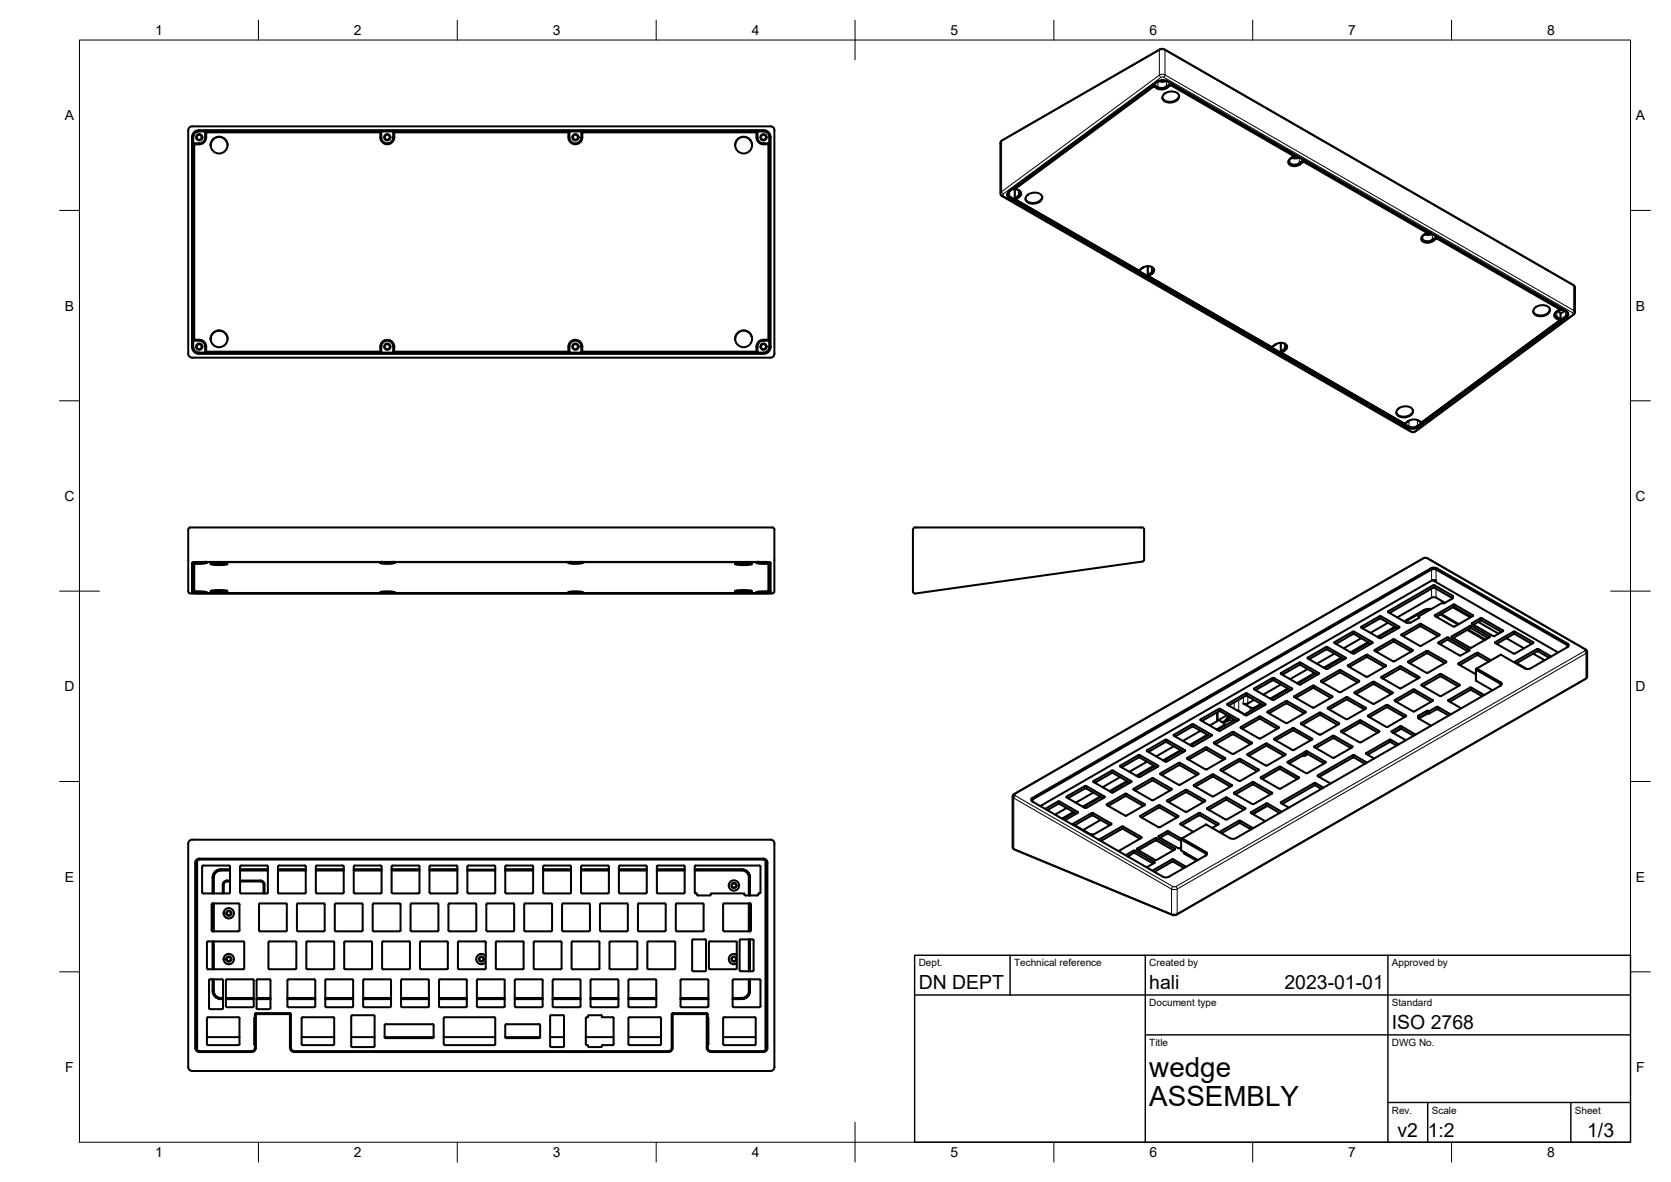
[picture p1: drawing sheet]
<svg xmlns="http://www.w3.org/2000/svg" width="420mm" height="297mm" viewBox="0 0 420 297" stroke-linecap="round" stroke-linejoin="round" font-family="sans-serif">
<defs><g id="words">
<g font-size="7">
<text x="289" y="270.6">wedge</text>
<text x="289" y="278.1">ASSEMBLY</text>
</g>
<g font-size="4.9">
<text x="231" y="248.5">DN DEPT</text>
<text x="289" y="248.5">hali</text>
<text x="323" y="248.5">2023-01-01</text>
<text x="350" y="258.6">ISO 2768</text>
<text x="351.4" y="285.7">v2</text>
<text x="359" y="285.7">1:2</text>
<text x="399.1" y="285.7">1/3</text>
</g>
<g font-size="3.5">
<text x="39" y="8.8">1</text>
<text x="89" y="8.8">2</text>
<text x="139" y="8.8">3</text>
<text x="189" y="8.8">4</text>
<text x="239" y="8.8">5</text>
<text x="289" y="8.8">6</text>
<text x="339" y="8.8">7</text>
<text x="389" y="8.8">8</text>
<text x="16.3" y="30.2">A</text>
<text x="411.3" y="30.2">A</text>
<text x="16.3" y="78">B</text>
<text x="411.3" y="78">B</text>
<text x="16.2" y="125.9">C</text>
<text x="411.2" y="125.9">C</text>
<text x="16.2" y="173.7">D</text>
<text x="411.2" y="173.7">D</text>
<text x="16.3" y="221.6">E</text>
<text x="411.3" y="221.6">E</text>
<text x="16.4" y="269.4">F</text>
<text x="411.4" y="269.4">F</text>
<text x="39" y="290.8">1</text>
<text x="89" y="290.8">2</text>
<text x="139" y="290.8">3</text>
<text x="189" y="290.8">4</text>
<text x="239" y="290.8">5</text>
<text x="289" y="290.8">6</text>
<text x="339" y="290.8">7</text>
<text x="389" y="290.8">8</text>
</g>
<g font-size="2.5">
<text x="231" y="242.9">Dept.</text>
<text x="255" y="242.9">Technical reference</text>
<text x="289" y="242.9">Created by</text>
<text x="350" y="242.9">Approved by</text>
<text x="289" y="252.8">Document type</text>
<text x="350" y="252.8">Standard</text>
<text x="289" y="262.9">Title</text>
<text x="350" y="262.9">DWG No.</text>
<text x="350" y="279.9">Rev.</text>
<text x="360" y="279.9">Scale</text>
<text x="396" y="279.9">Sheet</text>
</g>
</g></defs>
<!-- layer: Visible -->
<g fill="none" stroke="#000" stroke-width=".51">
<path d="M47.6 32l.7-.2 145.4-.1a1.01 1.01 0 0 1 1 1v56.2a1.01 1.01 0 0 1-1 1h-145.4a1.01 1.01 0 0 1-1-1v-56.2zM48.7 33.3l1.2-.6h142.3l.5 .1 .8 .7 .3 .8v53l-.2 .5-.5 .8-1 .3h-142.1l-.6-.1-.7-.4-.4-1.1v-53zM48.9 33.5l1-.5 142.7 .1 .5 .4 .4 .8-.1 53.4-.5 .7-.7 .3h-142.3l-.5-.2-.6-.5-.3-.6v-53.1zM51.9 33l-.3 .2v1.6l-.4 .7-.8 .5h-1.6l-.2 .3M53 36.5a2.13 2.13 0 0 1 2.1-2.1 2.13 2.13 0 0 1 2.1 2.1M95.6 33l.3 .2v1.6l.2 .5 .5 .5 .6 .2 1-.2 .5-.6 .2-1.9 .3-.3M142.9 33l.3 .3 .1 1.9 .5 .5 .7 .3 .7-.1 .7-.6 .3-.5v-1.6l.3-.2M184.8 36.5a2.13 2.13 0 0 1 2.2-2.1 2.13 2.13 0 0 1 2.1 2.1M190.2 33l.3 .2v1.6l.4 .7 .8 .5h1.5l.3 .3M193.5 34.5a1.49 1.49 0 0 0-1.5-1.5h-141.9a1.49 1.49 0 0 0-1.5 1.5v52.6a1.54 1.54 0 0 0 1.5 1.5h1.8M251.7 35.4l39.9-23 .5-.1 .7 .1 102.9 59.3 .3 .5v6.5l-.3 .3-39.8 29.4-1 .1-103-59.3-.4-.5v-12.9zM291 20.6h.1"/>
<path d="M291.2 20.4l-37.5 27.7-.5 .7 .2 .6 101.1 58.3h1.3l.8-.4 37.2-27.5 .5-.5v-.6l-.5-.5-100.3-57.8-1.4-.3-1.1 .5M292.5 23.8a2.62 2.62 0 0 1 3.9 .1 1.97 1.97 0 0 1-2.6 1.9 1.28 1.28 0 0 1-1.2-.6 1.28 1.28 0 0 1-.1-1.4zM292.6 20.1h-.5M293.2 20.3h.1M293.3 20.3l100.4 57.8 .4 .8-.4 .6M293.3 20.3l-.8 .2-1.2-.1M293.3 20.3h.1M294.1 21.1l-1 .8-.9 .2-.9-.1-1.1-.6h-.3l-34.7 25.7M294.1 21.1h.4l31 17.8-.1 .2M294.1 21.1h.1M296.5 24a2.39 2.39 0 0 1-4.2 .6M325.3 39.2l-30.9-17.8-1.3 .9-.9 .2-.9-.1-1.2-.7-34.7 25.7"/>
<path d="M325.3 39.3l-1.3 1.1v.6l.4 .5 .7 .2h.7l.9-.3 1.1-.7 30.9 17.8-1.3 1.1v.6l.3 .5 .7 .3h.9l.9-.4 1-.7 30.9 17.8-1 .9-.3 .6 .3 .7 1 .6M325.3 39.2v.1M325.4 39.2l-1.1 .9-.2 .4 .2 .4 1.1 .5 1.3-.4M325.4 39.1v.1M325.5 38.9v.1M326.2 39.3h-1M326.7 39.6l-.7 .2-1.2-.2M253.9 48l-.5 .6 .1 .5 .4 .3 100.7 57.9 1 .1 .8-.4 37.2-27.5M254.6 47.4l.5 .3M255.1 47.1v.1M255.2 49.8v.1M255.4 47.4l-.2-.3v.2l1.2 .8 .1 .5-.3 .5-1 .7"/>
<path d="M255.4 47.4l1.1 .6 .3 .6-.3 .7-1.1 .8M255.4 50.1l-.2-.2v.2l31.1 17.9M255.4 50.1v.1M255.4 47.4l-.3 .3v2.3M258.1 49.3a2.62 2.62 0 0 1 3.9 0 1.97 1.97 0 0 1-2.6 1.9 1.28 1.28 0 0 1-1.3-.5 1.28 1.28 0 0 1 0-1.4zM262.1 49.4a2.39 2.39 0 0 1-4.3 .6M326.7 41h.1M328 40.3l-.4 .1-.9 .6M358.9 58.4l-1 .7-.3 .5 .1 .5 .4 .4 .6 .1 .9-.1 1.4-.9M358.9 58.1v.3M358.9 58.4h.1M359 58.1v.2"/>
<path d="M359.7 58.5l-1.1 .1M360.2 58.8l-1.2 .3-.8-.2M361 59.6h.1M361.4 59.6h-.4M286.1 67.9h.1M286.2 67.9l.1 .1M286.5 67.9l-.2 .1M286.5 67.9l-.1 .1 1-.8 .9-.3 1.5 .3 .4 .5-.1 .7-1.3 1M287.4 67.3l-.9 .6M287.4 67.2v.1M287.5 67.2h-.1M288.4 66.9l.2 .1"/>
<path d="M288.6 66.9v2.3M288.6 66.9h.1M288.6 69.1h.1M288.8 69.4l-.2-.3v.2l31.1 17.9M288.8 69.4h.1M289.4 67l.5 .4v.5l-.3 .5-.9 .7M385.8 77.5a2.62 2.62 0 0 1 3.9 .1 1.97 1.97 0 0 1-2.6 1.9 1.28 1.28 0 0 1-1.3-.6 1.28 1.28 0 0 1 0-1.4zM389.7 77.7a2.39 2.39 0 0 1-4.2 .6M391.6 78.2l.8 .4v1.7M392.3 77.7l-1.1 .8-.2 .6 .3 .5 1.1 .6-.1 .2M392.3 77.7h.1M392.3 77.4v.3"/>
<path d="M392.4 77.4v.1M393.1 77.8h-1M393.6 78.1l-1.2 .7M393.6 78.1h.1M393.6 79.5h.1M48.8 85.3v-49l1.5-.1 .9-.3 .5-.8 .2-1.8h43.7l.2 2 .6 .7 .9 .3 .8-.2 .7-.6 .3-.8v-1.4h43.8l.1 1.9 .7 .8 .9 .3 1-.3 .6-.7 .2-2h43.8l.1 1.8 .5 .8 .9 .3 1.5 .1v49M51.6 88.4h44.3l-.3 .2h-43.8zM51.8 88.3v-1.5l-.6-1-.9-.4h-1.7l.2 .2h1.6l.6 .4 .6 .8v1.6M53 85.2a2.13 2.13 0 0 1 2.1-2.1 2.13 2.13 0 0 1 2.1 2.1M95.6 88.6h3.6M95.6 88.3l.2-2 .7-.7 .8-.2 .7 .1 .9 .7 .2 .8v1.3M95.9 88.4l.1-1.9 .4-.5 .8-.4 .9 .2 .6 .7 .2 1.9"/>
<path d="M98.9 88.4h44.3l-.3 .2h-43.8zM142.9 88.6h3.6M142.9 88.3v-1.3l.3-.8 .5-.5 .9-.3 .8 .1 .8 .7 .2 .7v1.4M143.2 88.4l.1-1.9 .4-.5 .8-.4 .9 .2 .6 .6 .2 .5v1.5M146.2 88.4h44.3l-.3 .2h-43.8zM184.8 85.2a2.13 2.13 0 0 1 2.2-2.1 2.13 2.13 0 0 1 2.1 2.1M190.2 88.3v-1.5l.6-1 .9-.4h1.8l-.3 .2h-1.5l-.7 .4-.5 .8v1.6M193.5 87.1a1.49 1.49 0 0 1-1.5 1.5h-1.8M319.6 87.2h.1M320 87.2h-.3M320 87.2h-.2l1.2-.8 .6-.2h.9l.7 .2 .4 .5v.7l-1.3 1M320 87.1h.1"/>
<path d="M320.9 86.4l-.9 .7M321.9 86.2l.1 .1M322 86.1v2.4M322.3 88.7l-.2-.3v.2l31.1 17.9 .2-.1M322.3 88.7h.1M322.3 88.6v.1M322.9 86.3l.4 .4 .1 .5-1.3 1.2M392.1 80.5l-34.6 25.6h.1M392.1 80.5h.1M392.3 80.5l-34.7 25.6M392.3 80.4v.1M351.4 103a2.62 2.62 0 0 1 3.8 0 1.97 1.97 0 0 1-2.5 1.9 1.28 1.28 0 0 1-1.3-.5 1.28 1.28 0 0 1 0-1.4z"/>
<path d="M353 106.4h.1M353 106.4l.2 .1M353.4 106.4h.1M354.1 105.9l-.8 .6 .1-.1M354.1 105.8l.8-.3 .9-.1 1.6 .7M354.1 105.8v.1M354.4 105.7l-1 .7M355.3 103.1a2.39 2.39 0 0 1-4.2 .6M356.3 105.5l1.1 .6M357.6 106.1h-.2M194.2 132.6h-146.4l-.4 .2-.1 .3v15.6l.3 .3 .5 .2 146-.1 .4-.1 .2-.3v-15.6l-.1-.3-.4-.2M287.2 132.6h-57.4l-.2 .5v15.5a.78 .78 0 0 0 1 .5l56.7-8 .4-.5v-7.5l-.1-.3-.4-.2"/>
<path d="M48.3 141.4l1.1-.2h143.3l1.1 .2v7.5l-1.3 .2h-143l-1.2-.2zM48.5 141.3v7.3l3.1 .2M48.6 148.3l.2 .3 2.7 .1 .3 .1v.2l-.2-.2M48.6 141.3v7M48.8 141.7h.1M48.8 141.7v6.9l-.2-.3M48.9 141.7l2.4-.1 .5-.1v-.2h43.8l.1 .2 1.2 .2 1.7-.1 .5-.1v-.2h43.8l.1 .2 1.2 .2 1.8-.1 .4-.1v-.2h43.8v.2l.5 .1 2.5 .1v6.9l.3-.3-.3 .3-2.7 .1-.3 .1v.2l.3-.2M51.6 141.2l-3 .2M51.6 148.8l.2 .2h43.8l.3-.2M51.6 148.7v.1M53 148.6a8.1 8.1 0 0 1 4.2 0 8.1 8.1 0 0 1-4.2 0zM53 141.7a8.1 8.1 0 0 1 4.2 0 8.1 8.1 0 0 1-4.2 0z"/>
<path d="M53.2 141.6l1.9 .2 1.9-.2M53.2 148.4l1.9 .2 1.9-.2M95.8 148.8h3.1M95.9 148.8l-.3 .2 .2-.3 1.5-.1 1.6 .1 .2 .3-.2-.2M95.9 141.2l1.3 .2 1.7-.2M95.9 148.7v.1M98.9 148.8l.2 .2h43.8l.3-.2M98.9 148.7v.1M143.1 148.8h3.1M143.2 148.8l-.3 .2 .2-.3 1.5-.1 1.5 .1 .3 .1v.2l-.2-.2M143.2 141.2l1.2 .2 1.8-.2M143.2 148.7v.1"/>
<path d="M146.2 148.8l.2 .2h43.8l.3-.2M146.2 148.7v.1M184.8 141.7a8.1 8.1 0 0 1 4.3 0 8.1 8.1 0 0 1-4.3 0zM184.8 148.6a8.1 8.1 0 0 1 4.3 0 8.1 8.1 0 0 1-4.3 0zM185 148.4l2 .2 1.9-.2M185 141.6l2 .2 1.9-.2M190.5 141.2l3 .2M190.5 148.7v.1M193.5 141.3v7.3l-3.1 .2M342.3 157.5l4.8-2.7 4.8 2.8-4.8 2.8-4.8-2.7zM342.6 157.9l4.5-2.5 4.4 2.5M349 156.5l-4.4 2.6"/>
<path d="M350.7 157.5l-4.4 2.5M350.9 157.6l-4.4 2.6M352.4 159.6l4.8 2.7 4.7-2.7M352.4 159.4v.2M352.7 159.9l4.5-2.5 4.4 2.5M356.7 154.9l.1 .3M357 156.8l-4.6 2.7M357 156.8h.3M357.3 156.8l4.6 2.7M357.9 153.4l-4.8 2.8M359.6 153.2l-1.5 .3-4.8 2.8M359.9 153l-1.2 .1-.8 .2"/>
<path d="M360 143.1l-100.3 57.7-.2 .5 .2 .2M360 145.9l-98.4 56.7M360 150.2l-8.7 5M360 143.1l.5-.1 .6 .1M360 145.9l.5-.1 .6 .1M360 150.2l.5-.1 .6 .1M360.2 145.8l31.6 18.2M360.3 147.1l-11.3 6.6 4.8 2.8h.9l2.1-1.3M360.3 147.7l-10.9 6.3M360.4 147.1h.3l4.6 2.6-.2 .8M360.4 147.7h.3l4.4 2.5M360.8 154.8l4.6 2.6"/>
<path d="M360.8 154.6v.2M361.1 143.1l32.9 18.9 .2 .5-.2 .2M361.1 150.2l2.2 1.3M361.9 159.4v.2M362.2 154.4l4.4 2.6M362.4 154.3l4.4 2.6M362.8 151.6l-.2-.1-5.9 3.4v.4M362.8 151.6h.3M365.1 150.1l.2 .3-2.2 1.2M365.3 152.6l4.4 2.6M365.4 157.4h.4M365.8 151.9h-.4l-4.6 2.7"/>
<path d="M365.8 152.6h-.4l-4.2 2.4M365.8 151.9l4.6 2.7M365.8 152.6l4.2 2.4M368.9 158.3l4.4 2.6M369.1 158.2l4.4 2.5M370 157.3h-.4l-4.6 2.7 4.6 2.8M370 157.9h-.4l-4.2 2.4M370 157.3l4.6 2.7-4.6 2.8M370 157.9l4.2 2.4M370.3 154.6v.2M370.4 154.8l-4.6 2.6M370.5 157l1.7-1h.4l4.9 2.8"/>
<path d="M371.7 156.3l5.1 2.9M372.2 155.4l-2.1 1.3 5.3 3.1M372.2 155.3h.4M372.6 155.4l5.3 3v.2M377.9 158.6l-2.1 1.2h-.4M306.2 178.9v2.1l-.3 .3M306.5 178.8l-4.3 2.4M306.5 178.1l-4.6 2.7M306.5 178.1h.3l4.7 2.8-4.7 2.7h-.3M306.5 178.7h.3M306.8 178.8l4.3 2.4M308.5 179.7l-2.1 1.2"/>
<path d="M308.6 176.9l4.8-2.7 4.8 2.8-4.7 2.8M308.6 177.1l4.6 2.7M308.6 176.9v.2M308.8 179.9l-.8 1.2M308.9 179.9l-.7 1.1M308.9 177.3l4.5-2.5 4.4 2.5M311.1 178.5l1.8 1-.2-.1M312.6 176.8l2.3 1.1 2.2-1M312.7 176.8l.5 .1 .6-.1M313.2 179.7h.4M314.5 178.6l-.1 .1M315.3 175.9l-1.5 .9"/>
<path d="M315.3 173l4.8-2.7 4.8 2.7M315.3 173v.2l4.8 2.7 4.8-2.7v-.2M315.7 173.4l4.4-2.5 4.4 2.5M317.3 177l-4.4 2.6M319.1 179.2l4.4-2.4 4.4 2.4M322.1 172l-4.5 2.6M323.8 173l-4.4 2.6M324 173.1l-4.4 2.6M327 166.5l4.6 2.6M327 167.1l4.3 2.5M327 166.5h-.3l-4.7 2.7 4.7 2.8h.3M327 167.1h-.3l-4.3 2.5"/>
<path d="M328.8 168.1l-4.4 2.6M330 172.3l-4.6 2.8 4.6 2.7M330 172.9l-4.2 2.5M330.1 172.3h.3l4.7 2.8-4.7 2.7h-.3M330.1 172.9h.3l4.2 2.5M330.5 169.1l-4.4 2.6M330.8 169.3l-4.5 2.5M331.6 169.3l-4.6 2.7M331.6 169.1v.2M332.2 171.3l4.6 2.6M332.2 171.1v.2M333.8 162.6l4.6 2.8-4.6 2.7"/>
<path d="M333.8 163.2l4.2 2.5M333.8 162.6h-.4l-4.6 2.8 4.6 2.7h.4M333.8 163.2h-.4l-4.2 2.5M334.2 178.3l4.4-2.5 4.4 2.5M335.5 161.6l4.6 2.6M335.5 164.3l-4.4 2.5M335.6 161.6v-.2l4.7-2.7 4.8 2.7v.2M335.9 161.8l4.4-2.5 4.4 2.5M336.8 168.4l-4.6 2.7M336.8 169l-4.3 2.5M336.8 168.4h.3l4.6 2.7M336.8 169h.3l4.3 2.5"/>
<path d="M337.3 165.3l-4.5 2.5M337.5 165.4l-4.4 2.5M338.5 175.2l-4.7 2.8 4.8 2.7 4.9-2.7-4.7-2.8M338.5 175.2h.3M339.3 167.6l4.4-2.5 4.4 2.5M340.2 164.2h.3M341.7 171.1v.2l-4.6 2.6h-.3M342.3 160.4l-4.4 2.5M344 161.4l-4.4 2.5M344.2 161.5l-4.4 2.5M345.1 161.6l-4.6 2.6M345.2 171.4l-4.7 2.7 4.7 2.8"/>
<path d="M345.2 172l-4.2 2.4M345.2 171.3l.3 .1 4.7 2.7-4.7 2.8-.3-.1M345.2 172h.4l4.2 2.4M345.7 163.5l4.5 2.7M347.3 170.1l4.8-2.7 4.9 2.8-4.7 2.8M347.3 170.3l4.6 2.7M347.4 170.1v.2M347.7 170.5l4.4-2.5 4.4 2.5M348.5 167.2v.2M348.5 167.2l-4.8-2.7-4.8 2.8 4.8 2.8 4.8-2.7M348.6 177.2l-4.7 2.7 4.9 2.8 4.8-2.8-4.7-2.7M348.6 177.2h.3"/>
<path d="M350.3 166.2h.3M350.6 160.7h-.4l-4.5 2.6v.2M350.6 161.3h-.3l-4.3 2.4M350.6 160.7l4.6 2.6M350.6 161.3l4.2 2.4M350.7 175.9l4.8-2.7 4.8 2.8-4.8 2.8-4.8-2.7zM351 176.3l4.5-2.5 4.4 2.5M351.9 173h.4M354.1 166.4l4.7 2.7 4.8-2.7M354.4 166.7l4.4-2.5 4.5 2.5M355.2 163.3v.2M355.2 163.5l-4.6 2.7"/>
<path d="M356.6 179.9v.2M357.4 172l4.8-2.6 4.9 2.7-4.9 2.8-4.8-2.7zM357.8 172.5l4.4-2.5 4.4 2.5M358.8 179.3l-2 1.1M358.8 179.2h.3M359.3 178.7l-.5-.1-2.2 1.3M361.5 177.6l-.3 .1-1.9 1v.7l-.2-.1-2.3 1.3M361.5 178.2h-.3l-1.9 1.2M361.5 177.7l3.3 1.8M361.5 178.3l2.8 1.5M361.7 161.7l5.5 3 2.3-1.2M363.6 166.2v.2"/>
<path d="M363.6 166.2l-4.8-2.7-4.7 2.7v.2M363.8 160.2l-2.1 1.2v.2M363.8 160.8l-1.8 1M363.8 160.2h.4l5.3 3.1M363.8 160.8h.4l4.9 2.9M366.7 166.9l4.4 2.5M366.7 166.7v.2M369.5 163.3v.2M369.6 162.8h.4M370 172.8h-.4l-5.5 3.2 3.3 2M370 173.4h-.4l-5.1 2.9M370 172.8l3.2 1.9"/>
<path d="M370 173.4l2.7 1.6M371.1 168.2v2.8l4.2 2.5M371.3 168l-.2 .2 .1 .1 5.9 3.5M371.4 168l5.9 3.5M374.4 166.3l-2.9-1.7-4.4 2.5M374.9 165.9l-3.4-1.9-4.8 2.7M376 161.6l4.6 2.6M376 161.6v-.2l4.7-2.7 4.8 2.7v.2M376.3 161.8l4.4-2.5 4.4 2.5M377.1 171.8l.3 .4-.2 .2M377.3 172.3l-66.6 38.3M377.3 171.4l.3 .5-.3 .4"/>
<path d="M378.8 160.4l4.4 2.5M380.6 164.2h.3M381 166.4l3 1.7M381 166.2v.2M383.3 168l-5.9-3.5-6.1 3.5M383.4 168l.7 .1 .8-.1 9.3-5.4 .2-.2v-.5l-33.1-19.1-1.2-.1-100.8 58-.1 .3 .3 .4 32.9 18.9 .8 .2 .7-.2M385.5 161.6l-4.6 2.6M385.5 164.3l2.9 1.6M386.8 163.1l3.2 1.9M386.8 163.7l2.7 1.6M386.8 163.1h-.3l-5.5 3.1M386.8 163.7h-.3l-5.1 3"/>
<path d="M254.7 199.8l103.5-59.6 .8 .1 39.8 22.9 .3 .4v6.5l-.3 .5-103.2 59.4-.9-.1-39.9-16.5-.2-.5zM272.8 197.5l-4.6 2.7M272.8 198.1l-4.3 2.5M272.8 197.5h.3l4.6 2.7M272.8 198.1h.3l4.3 2.5M274.9 199.2l-4.4 2.5M274.9 196.3v.2M279.5 193.7l-4.6 2.6M279.5 194.3l-4.2 2.4M279.5 193.6h.4M279.5 194.3h.4M279.9 193.7l4.6 2.7-4.8 2.8-4.8-2.7"/>
<path d="M279.9 194.3l4.2 2.4M281.6 195.3l-4.4 2.5M281.7 192.4l4.7-2.7 4.9 2.8-4.9 2.8-4.7-2.7zM282 192.8l4.4-2.5 4.5 2.5M283.4 196.3l-4.4 2.5M283.6 196.4l-4.4 2.6M288.4 188.8l4.6 2.6M288.4 191.4l-4.4 2.6M288.4 188.7v-.2l4.8-2.6 4.7 2.6 .1 .2M288.8 189l4.4-2.5 4.4 2.5M289.6 195.6l-4.6 2.7 4.6 2.8M289.6 196.2l-4.2 2.5"/>
<path d="M289.6 195.6h.4l4.6 2.7-4.6 2.8h-.4M289.6 196.2h.4l4.2 2.5M290.1 192.4l-4.4 2.6M290.3 192.5l-4.4 2.6M291.8 194.6l4.6 2.6M291.8 194.4v.2M293 191.4h.3M295.1 184.7l4.8-2.7 4.9 2.8-4.9 2.7-4.8-2.6zM295.1 187.5l-4.4 2.6M295.5 185.1l4.4-2.5 4.4 2.5M296.4 191.7l-4.6 2.7M296.4 192.3l-4.3 2.5"/>
<path d="M296.4 191.7h.3l4.7 2.8-4.7 2.7h-.3M296.4 192.3h.3l4.2 2.5M296.9 188.5l-4.5 2.6M297.1 188.6l-4.4 2.6M297.9 188.8l-4.6 2.6M298 198.5l-4.6 2.7 4.6 2.8M298 199.1l-4.2 2.5M298.1 198.5h.3l4.7 2.7-4.7 2.8h-.3M298.1 199.1h.3l4.2 2.5M300.2 197.3l4.8-2.7 4.8 2.8-4.7 2.7M300.2 197.5l4.6 2.6M300.2 197.3v.2"/>
<path d="M300.5 197.7l4.5-2.5 4.4 2.5M301.9 181l4.6 2.6M301.9 183.6l-4.5 2.6M301.9 180.8v.2M303.1 193.3h.4M303.4 187.8l4.6 2.7M303.4 188.5l4.3 2.4M303.5 187.8h-.4l-4.7 2.8 4.7 2.7M303.5 188.5h-.4l-4.2 2.4M303.6 184.6l-4.4 2.6M303.8 184.8l-4.4 2.5M305.2 186.8l4.6 2.6h.4"/>
<path d="M305.3 186.6v.2M305.9 181.3l-1.7 1M306.2 180.8l1.5 .9 .2 .3-.2 .3-1.8 1M306.9 193.6l4.8 2.7 4.8-2.7M307.3 193.8l4.4-2.5 4.4 2.5M307.9 182v.4M308 190.7l-4.6 2.6M308.1 190.5v.2M308.3 180.9l.6-.9-.2 .6-1.3 .9M308.7 180.9l-1.2 .7M308.7 181.1l-1 .6M308.8 181.1l.5-.1 .7 .2"/>
<path d="M309.3 180.2l-.1 .3-.4 .4M310.2 183.9l4.6 2.7M310.2 184.6l4.2 2.4M310.2 183.9h-.4l-4.6 2.7M310.2 184.6h-.4l-4.2 2.4M310.5 180.9l-4.4 2.5M312 182.7l4.7-2.7 4.9 2.8-4.9 2.8-4.7-2.7zM312.3 183.1l4.4-2.5 4.5 2.5M314.8 186.8l-4.6 2.6M314.8 186.6v.2M314.9 196.6l-4.7 2.7 4.7 2.8M314.9 197.2l-4.3 2.4"/>
<path d="M314.9 196.6h.3l4.7 2.7-4.7 2.8-.3-.1M314.9 197.2h.3l4.3 2.4M316.5 193.4l-4.8-2.7-4.8 2.7v.2M316.5 193.4v.2M317 195.5l4.6 2.7M317 195.3v.2M318.6 186.9l4.6 2.6M318.6 187.5l4.2 2.4M318.6 186.9h-.3l-4.7 2.7 4.6 2.8h.4M318.6 187.5h-.3l-4.3 2.4M321.6 192.7l-4.6 2.6M321.6 193.3l-4.2 2.4"/>
<path d="M321.6 192.7h.4l4.6 2.6v.2M321.6 193.3h.4l4.2 2.4M323.2 189.7l-4.6 2.7M323.2 189.5v.2M323.3 181.7l-4.7-2.8 4.9-2.7 4.8 2.7-4.6 2.8M323.3 181.7h.4M324.1 191.9l4.4-2.5 4.5 2.5M325 183.6l-4.3 2.4M325 183.6h.3M325.3 183l4.7 2.7-4.7 2.8M325.3 183.6l4.3 2.4M325.3 183h-.3l-4.7 2.7 4.7 2.8h.3"/>
<path d="M326.6 195.5l-4.6 2.7h-.4M327.1 182l4.6 2.6M327.1 181.9v-.2l4.8-2.6 4.8 2.6v.2M327.5 182.2l4.4-2.5 4.4 2.5M327.7 189.8l.3 .1M328.1 189.5v.4l-.3-.2M328.4 188.8l-4.6 2.7M328.4 188.8h.3M328.7 188.8l4.6 2.7M328.8 189.4a1.49 1.49 0 0 1-1.4 .6M330.5 187.6l4.8-2.7 4.8 2.8-4.8 2.7-4.8-2.6zM331.7 184.6h.4"/>
<path d="M332.3 198.3l-1.5-.9h-.4l-8 4.6M332.8 197.9l-2-1.1h-.4l-8.4 4.9 2.1 1.3M333.3 191.4v.2l-4.8 2.7-4.7-2.6v-.3M335.1 185.5l-4.2 2.5M335.1 185.5h.3M335.4 185.5l4.3 2.5M336.7 182l-4.6 2.6M337.2 183.9l4.6 2.6M337.6 184.1l4.4-2.5 4.4 2.5M341.8 186.5h.4M343.2 191.9l-2.7-1.5h-.3l-8.5 4.8M343.7 191.7l-3.2-1.9h-.3l-8.9 5.1 3.3 2"/>
<path d="M344.3 180.2l4.5-2.5 4.3 2.5M346.8 183.9l-4.6 2.6M346.8 183.9v-.2l-4.8-2.7-4.8 2.7v.2M349.9 183.9l3.6 2.1M349.9 183.8v.1M350.4 184.2l2-1.1 3 1.8M351.2 187.4l-1.5-.9h-.3l-5.5 3.2M351.7 187.1l-2-1.2h-.3l-5.9 3.5 2 1.2M352.4 182.5l3.6 2.1M352.4 182.5h-.4l-2.1 1.3M352.4 183.1h-.4l-1.8 1.1M356.6 180.1l.2 .1"/>
<path d="M356.8 180.6v-.4l-.2 .3 3.2 1.9M47.6 211.3l.7-.3h145.4a.97 .97 0 0 1 1 1v56.1a1.01 1.01 0 0 1-1 1h-145.4a1.01 1.01 0 0 1-1-1v-56.1zM49.6 216.2v47.7M50.1 216h141.8a.76 .76 0 0 1 .8 .8v46.5a.83 .83 0 0 1-.8 .8h-13.1a.83 .83 0 0 1-.9-.8l.1-8.4-.2-.3h-8.6M50.1 215.8h141.8M50.1 215.8a1.05 1.05 0 0 0-1 1v46.5a1.05 1.05 0 0 0 1 1.1M50.1 216a.79 .79 0 0 0-.8 .8v46.5a.79 .79 0 0 0 .8 .8M50.8 217.8v6.5M50.8 217.8l.3-.3 6.7 .1v6.7l-.2 .2M57.8 218.5h-2.3a2 2 0 0 0-2 2v4M57.8 218.8h-2.3a1.75 1.75 0 0 0-1.7 1.7v4M57.8 218.5h-2.3a2 2 0 0 0-2 2"/>
<path d="M60.4 218.5h7M60.4 218.8h7M67.4 217.8v6.5M67.4 217.8l-.3-.3-6.7 .1v6.7l.2 .2M69.9 218.5h7M69.9 218.8h7M79.4 217.8v6.5M79.4 218.5h7M79.4 218.8h7M79.7 217.5l6.7 .1v6.7l-.2 .2M79.7 217.5l-.3 .3M88.9 218.5h7"/>
<path d="M88.9 218.8h7M95.7 217.5l-6.7 .1v6.7l.2 .2M95.7 217.5l.2 .3v6.5l-.2 .2M98.5 217.8v6.5M98.5 218.5h7M98.5 218.8h7M98.7 217.5l6.7 .1 .1 6.7-.3 .2M98.7 217.5l-.2 .3M108 218.5h7M108 218.8h7M114.7 217.5l-6.6 .1-.1 6.7 .3 .2M114.8 217.5l.2 .3v6.5l-.2 .2"/>
<path d="M117.5 217.8v6.5M117.5 218.5h7M117.5 218.8h7M117.5 217.8l.3-.3 6.7 .1v6.7l-.2 .2M127 218.5h7M127 218.8h7M133.8 217.5l-6.7 .1v6.7l.2 .2M133.8 217.5l.2 .3v6.5l-.2 .2M136.6 218.5h7M136.6 218.8h7M146.1 218.5h7M146.1 218.8h7"/>
<path d="M152.8 217.5l-6.6 .1-.1 6.7 .3 .2M152.9 217.5l.2 .3v6.5l-.2 .2M155.6 218.5h7M155.6 218.8h7M165.2 218.5h6.9M165.2 218.8h6.9M174.7 218.5h11.9a2 2 0 0 1 2 2v4.5M174.7 218.8h11.9a1.75 1.75 0 0 1 1.7 1.7M174.7 218.5h11.9a2 2 0 0 1 2 2M191.9 215.8a1.05 1.05 0 0 1 1.1 1v46.5a1.01 1.01 0 0 1-1.1 1.1h-13.1a1.05 1.05 0 0 1-1.1-1.1v-8.4h-8.5M192.5 216.2v47.7M262.8 203.3l3.4-1.9 4.8 2.7v.1"/>
<path d="M263.3 203.6l2.9-1.6 4.4 2.5M268.2 200.4l4.6 2.6M268.2 203.1l-2.9 1.6M268.2 200.2v.2M269.9 204.1l-2.9 1.6M270.1 204.2l-2.9 1.6M270.2 207.4l4.4-2.5 4.5 2.5M271 204.3l-3.2 1.8M274.2 209.7h.8M274.5 204.3l-4.7 2.8 4.8 2.8 4.9-2.8-4.7-2.8M274.5 204.3h.3M276.6 200.2l-4.4 2.5"/>
<path d="M276.8 206l-4.5 2.6M276.9 200.3l-4.5 2.5M277.7 200.2v.2l-4.6 2.6h-.3M278.3 202.1l4.8-2.7 4.7 2.7M278.3 202.3l4.8 2.7 4.7-2.7M278.3 202.1v.2M278.6 202.5l4.5-2.5 4.4 2.5M282.4 207.7h-.3l-5.8 3.3M282.4 208.3h-.3l-5.3 3M282.4 207.7l4.7 2.8-5.9 3.4M282.4 208.3l4.2 2.5M283.9 215l-.1 .4"/>
<path d="M285.3 213.8l5.1 2.9-2.1 1.3M285.3 214.4l4.7 2.6M285.4 213.8h-.4l-2 1.1M285.4 214.4h-.4l-1.5 .8M286.2 213.7l4.5-2.5 4.4 2.5M286.7 205l4.8-2.7 4.8 2.8-4.8 2.8-4.8-2.7zM287.1 205.4l4.4-2.4 4.4 2.4M287.8 202.1v.2M290.5 210.6l-4.7 2.8 4.9 2.7 4.8-2.7-4.7-2.8M290.5 210.6h.3M291.3 210.1l2.3-1.2 3.5 1.9 .2-.1M291.3 210.3l5 2.9"/>
<path d="M291.3 210.1v.2M291.7 210.5l1.9-1 3.4 1.9M294.7 216l-4.9 2.8M294.7 215.9h.3M295 216l3.3 1.8M297 210.9v2.8l4.2 2.4M297 213l-.7 .2M297.1 211l5.9 3.4 .3 .5-.2 .2M297.1 210.7v.3M297.3 210.6l5.9 3.5 .3 .2v.5l-9.6 5.5M297.7 218.1l-2.8-1.6-4.6 2.6M297.8 214.2l-.1 .2 3.2 1.9"/>
<path d="M298.3 214.5l-.3 .2M301.4 204.3l-4.6 2.8 3.3 1.9M301.4 204.3h.4M301.8 204.3l4.6 2.8-1.6 1M301.8 204.9l4.2 2.5M301.8 204.9h-.4l-4.2 2.5M303.6 203.1l4.7-2.7 4.9 2.8-4.9 2.8-4.7-2.7zM303.9 203.5l4.4-2.5 4.4 2.5M304.8 200.1h.3M310.8 210.6l-.8 .2-.7-.2-6-3.4-6 3.5M314.6 208.4l-2.9-1.6-4.6 2.6M315.1 208.1l-3.4-1.9-5.1 2.9"/>
<path d="M318.7 202.5l-3.7 2.1M321.8 204.3l-3.3-1.8-3.6 2M322.3 204l-3.8-2.1-4 2.3 3.6 2.2M50.8 224.3l.3 .2M51.1 224.5h6.5M52.3 236.6h8.9M52.3 236.6l-.3 .2v6.5l.3 .3 9-.1 .1-6.7-.2-.2M53.5 227l6.6 .1 .1 6.7-.2 .2h-6.5M53.5 227v7M53.5 236.6v7M53.5 227l-.3 .3v6.5l.3 .2M53.8 227v7"/>
<path d="M53.8 236.6v7M57.8 221.3a1.37 1.37 0 0 0-1.7 .7l-.1 2.5M57.8 221.5h-.7a.79 .79 0 0 0-.8 .8v2.2M60.4 221.3h5.1M60.4 221.5h5.1M60.6 224.5h6.5M65.5 221.3a1.05 1.05 0 0 1 1 1v2.2M65.5 221.5a.79 .79 0 0 1 .8 .8v2.2M67.4 224.3l-.3 .2M67.8 236.6h6.5M67.8 236.6l-.3 .2 .1 6.7 6.7 .1 .2-.3v-6.5l-.2-.2M70.1 224.5h6.5"/>
<path d="M70.1 224.5l-.2-.2v-6.5l.2-.3 6.7 .1 .1 6.7-.2 .2M72.1 227.3v6.5M72.1 227.3l-.2-.3-6.7 .1-.1 6.7 .3 .2h6.5l.2-.2M74.7 227.1h6.9v6.9h-6.9zM77 236.8v6.5M77.3 236.6h6.5M77.3 236.6l-.3 .2M79.4 224.3l.3 .2M79.7 224.5h6.5M83.8 236.6l.2 .2v6.7l-6.7 .1M84.3 227.1h6.8v6.9h-6.8zM86.8 236.6h6.5"/>
<path d="M86.8 236.6l-.2 .2v6.7l6.7 .1 .3-.3v-6.5l-.3-.2M89.2 224.5h6.5M93.8 227.1h6.8v6.9h-6.8zM96.1 236.8v6.5M96.3 236.6h6.5M96.3 236.6l-.2 .2M98.5 224.3l.2 .2M98.7 224.5h6.5M102.8 236.6l.3 .2-.1 6.7-6.7 .1M103.2 227.3v6.5M103.3 227.3l.2-.3 6.7 .1v6.7l-.2 .2h-6.5l-.2-.2M105.9 236.6h6.5"/>
<path d="M105.9 236.6l-.3 .2 .1 6.7 6.7 .1M108.2 224.5h6.5M112.4 236.6l.2 .2v6.5l-.2 .3M112.8 227.1h6.9v6.9h-6.9zM115.4 236.6h6.5M115.4 236.6l-.3 .2v6.5l.3 .3M117.5 224.3l.3 .2M117.8 224.5h6.5M121.9 236.6l.3 .2-.1 6.7-6.7 .1M122.3 227.3v6.5M122.3 227.3l.2-.3 6.7 .1 .1 6.7-.3 .2h-6.5l-.2-.2M124.9 236.6h6.5"/>
<path d="M124.9 236.6l-.2 .2v6.7l6.7 .1 .3-.3M127.3 224.5h6.5M131.4 236.6l.3 .2M131.7 236.8v6.5M131.9 227.1h6.8v6.9h-6.8zM134.5 236.6h6.4M134.5 236.6l-.3 .2v6.5l.3 .3 6.6-.1 .1-6.7-.2-.2M136.8 224.5h6.5M136.8 224.5l-.2-.2v-6.5l.2-.3 6.7 .1 .1 6.7-.3 .2M141.3 227.3v6.5M141.4 233.8l.2 .2M141.6 227l6.7 .1v6.7l-.2 .2h-6.5"/>
<path d="M141.6 227l-.2 .3M143.7 236.8v6.5M144 236.6h6.5M144 236.6l-.3 .2M146.3 224.5h6.5M150.5 236.6l.2 .2v6.7l-6.7 .1M150.9 227.1h6.9v6.9h-6.9zM153.5 236.6h6.5M153.5 236.6l-.3 .2 .1 6.5 .2 .3 6.7-.1 .1-6.7-.3-.2M155.9 224.5h6.5M155.9 224.5l-.3-.2v-6.5l.3-.3 6.7 .1v6.7l-.2 .2M160.6 227l6.7 .1 .1 6.7-.3 .2h-6.5"/>
<path d="M160.6 227l-.2 .3v6.5l.2 .2M162.8 236.8v6.5M163 236.6h6.5M163 236.6l-.2 .2M165.4 224.5h6.5M165.4 224.5l-.2-.2v-6.5l.2-.3 6.7 .1v6.7l-.2 .2M169.5 236.6l.3 .2-.1 6.7-6.7 .1M174 236.3l.1 7.7 3.2 .1M174.9 224.5h.3v.3M174.9 224.5l-.2-.2v-6.5l.2-.3 16.2 .1 .1 6.7-.2 .2M175.2 224.8l.3 .2M176.9 227.3v6.5"/>
<path d="M176.9 227.3l-.2-.3h-6.5l-.3 .3 .1 6.7h6.7l.2-.2M177.3 236.1h-3l-.2 .2M177.3 236.1l.2 .2M177.5 236.3v7.5l-.2 .3M178.5 236.6h6.5M178.5 236.6l-.3 .2 .1 6.5 .2 .3 6.7-.1 .1-6.7-.3-.2M181.8 227.3v6.5M181.8 233.8l.3 .2h6.5M185.3 239.9a1.3 1.3 0 0 0-2.1 1.1 1.3 1.3 0 0 0 2.1 1.1M186 236.3v7.5M187.2 224.8v-.3h-8.5l-.2 .5h-3M187.2 224.8l.2 .2"/>
<path d="M188.3 220.5v4.5M188.3 227v7M188.3 236.1v8M188.5 220.5v4.5M188.5 227v7M188.5 236.1v8M188.6 227h-6.5l-.3 .3M188.6 227v7M188.6 236.1v8M188.6 227l.2 .3v6.5l-.2 .2M189.5 236.3l-.1 7.7-3.2 .1-.2-.3M189.5 236.3l-.3-.2h-3l-.2 .2"/>
<path d="M191 224.5h-.3l-.3 .5h-3M52.1 255.7h8v6.9h-8zM52.6 246.2h3.4l.1 7.1-.3 .3-3.2-.1zM53.5 249.1a2.13 2.13 0 0 0 2.6 2M53.5 249a2.09 2.09 0 0 0 2.6 2M53.5 246.1v3M53.8 246.1v2.9a1.75 1.75 0 0 0 1.7 1.8M55.5 250.8h.6M56.8 246.4v6.5M56.8 251.1h7M56.8 251h7M56.8 250.8h7"/>
<path d="M56.8 252.9l.3 .2M57 246.1l6.7 .1 .1 6.7M57 253.1h6.5M57.1 246.1l-.3 .3M63.8 252.9l-.2 .2M64.1 255.7l-.2 .2v6.5l.2 .2M64.5 251.1h3.5M64.5 251h3.5M64.5 250.8h3.5M64.6 246.2h3.3l.1 7.1-.2 .3h-3l-.3-.2zM72.3 252.9l.1-6.7 6.6-.1 .3 .3v6.5M72.3 251.1h7"/>
<path d="M72.3 251h7M72.3 250.8h7M72.3 252.9l.2 .2M72.5 253.1h6.5M75.8 255.9v6.5M75.9 255.9l.2-.3h7.7l.2 .3v6.7h-7.9l-.2-.2M77 243.3l.3 .3M79.3 252.9l-.3 .2M81.8 252.9l.1-6.7 6.7-.1 .2 .3v6.5M81.8 251.1h7M81.8 251h7M81.8 250.8h7"/>
<path d="M81.8 252.9l.3 .2M82 253.1h6.5M88.8 252.9l-.2 .2M91.3 252.9v-6.5l.3-.3 6.6 .1 .1 6.7M91.3 251.1h7M91.3 251h7M91.3 250.8h7M91.3 252.9l.3 .2M91.6 253.1h6.5M93.9 255.1h-5.3l-.3 .3 .1 7.7h5.5M93.9 255.1l.3 .3v7.5l-.3 .2M96.1 243.3l.2 .3"/>
<path d="M96.7 257.6v3h12.3v-3M97 257.4h11.8M97 257.4l-.3 .2M98.3 252.9l-.2 .2M100.8 252.9l.1-6.7 6.7-.1 .2 .3v6.5M100.8 251.1h7M100.8 251h7M100.8 250.8h7M100.9 252.9l.2 .2M101.1 253.1h6.5M107.8 252.9l-.2 .2M108.8 257.4l.3 .2"/>
<path d="M110.4 251.1h7M110.4 251h7M110.4 250.8h7M110.4 252.9l.2 .2M110.6 253.1h6.5M111.7 255.7h12.8v6.9h-12.8zM117.1 246.1l-6.6 .1-.1 6.7M117.1 246.1l.3 .3v6.5M117.4 252.9l-.3 .2M119.9 252.9v-6.5l.3-.3 6.6 .1 .1 6.7M119.9 251.1h7M119.9 251h7"/>
<path d="M119.9 250.8h7M119.9 252.9l.3 .2M120.1 253.1h6.6M122.2 240.4a1.3 1.3 0 0 0-2-.4 1.3 1.3 0 0 0 0 2 1.3 1.3 0 0 0 2-.3M126.9 252.9l-.2 .2M127.3 257.4h8.3M127.3 257.4l-.2 .2-.1 3M129.4 251.1h7M129.4 251h7M129.4 250.8h7M129.5 252.9l.2 .2M129.7 253.1h6.5"/>
<path d="M135.6 257.4l.2 .2v3M136.2 246.1l-6.7 .1-.1 6.7M136.2 246.1l.2 .3v6.5M136.4 252.9l-.2 .2M138.4 255.2h3.3v7.9h-3.3zM139 252.9v-6.5l.2-.3 6.7 .1 .1 6.7M139 251.1h7M139 251h7M139 250.8h7M139 252.9l.2 .2M139.2 253.1h6.5M143.7 243.3l.3 .3"/>
<path d="M146 252.9l-.3 .2M148.5 252.9v-6.5l.2-.3 6.7 .1 .1 6.7M148.5 251.1h7M148.5 251h7M148.5 250.8h7M148.5 252.9l.2 .2M148.7 253.1h6.5M154.3 255.9v6.5M154.3 255.9l-.2-.3h-2.8v-.4l-.2-.1h-3l-.3 .5-.4 .1-.1 6.7 .2 .2h.3l.3 .5h3h.2v-.5h2.8l.2-.2M155.5 252.9l-.3 .2M158 252.9l.1-6.7 6.7-.1 .2 .3v6.5M158 251.1h7"/>
<path d="M158 251h7M158 250.8h7M158 252.9l.3 .2M158.1 255.7h8v6.9h-8zM158.3 253.1h6.5M162.8 243.3l.2 .3M165 252.9l-.2 .2M169.2 254.9l-.1 8.4a1.05 1.05 0 0 1-1 1.1h-94.1a1.05 1.05 0 0 1-1.1-1.1v-8.4h-8.5l-.1 8.4a1.05 1.05 0 0 1-1 1.1h-13.2M169.2 254.6l-.3 .3v8.4a.79 .79 0 0 1-.8 .8h-94.1a.83 .83 0 0 1-.8-.8v-8.4l-.2-.3h-8.6l-.3 .3v8.4a.79 .79 0 0 1-.8 .8h-13.2M171.1 252.9v-6.5l.3-.3 6.6 .1 .1 6.7M171.1 251.1h7M171.1 251h7"/>
<path d="M171.1 250.8h7M171.1 252.9l.3 .2M171.4 253.1h6.5M178 255.7l.1 .2v6.5l-.1 .2M178.1 252.9l-.2 .2M181.8 255.9v6.5M181.8 255.9l.3-.3 7.8 .1 .1 6.7-.2 .2h-7.7l-.3-.2M184.2 252.9v-6.5l.3-.3 6.6 .1 .1 6.7M184.2 250.8h2.3M184.2 252.9l.3 .2M184.5 253.1h6.5M188.3 246.1v2.9"/>
<path d="M188.3 249a1.75 1.75 0 0 1-1.7 1.8M188.5 246.1v2.9M188.6 249a2 2 0 0 1-2 2h-2.4M188.6 246.1v3M188.6 249.1a2 2 0 0 1-2 2h-2.4M191.2 252.9l-.2 .2M49.3 260.6h.3M52 260.6h8.2M63.9 260.6h.2M75.8 260.6h8.2M88.3 260.6h5.9M96.7 260.6l.3 .3h11.8l.3-.3"/>
<path d="M111.6 260.6h12.9M127 260.6h8.8M127.1 260.6l.2 .3h8.3M135.8 260.6l-.2 .3M138.3 260.6h3.5M147.3 260.6h7M158 260.6h8.2M177.9 260.6h.2M181.8 260.6h8.2M192.5 260.6h.2"/>
<circle cx="50.1" cy="34.5" r=".79"/>
<circle cx="50.1" cy="34.5" r=".62"/>
<circle cx="55.1" cy="36.5" r="2.12"/>
<circle cx="97.4" cy="34.5" r=".79"/>
<circle cx="97.4" cy="34.5" r=".62"/>
<circle cx="144.7" cy="34.5" r=".79"/>
<circle cx="144.7" cy="34.5" r=".62"/>
<circle cx="187" cy="36.5" r="2.12"/>
<circle cx="192" cy="34.5" r=".79"/>
<circle cx="192" cy="34.5" r=".62"/>
<circle cx="50.1" cy="87.1" r=".79"/>
<circle cx="50.1" cy="87.1" r=".62"/>
<circle cx="55.1" cy="85.1" r="2.12"/>
<circle cx="97.4" cy="87.1" r=".79"/>
<circle cx="97.4" cy="87.1" r=".62"/>
<circle cx="144.7" cy="87.1" r=".79"/>
<circle cx="144.7" cy="87.1" r=".62"/>
<circle cx="187" cy="85.1" r="2.12"/>
<circle cx="192" cy="87.1" r=".79"/>
<circle cx="192" cy="87.1" r=".62"/>
<circle cx="57.5" cy="229.5" r=".67"/>
<circle cx="57.5" cy="229.5" r=".52"/>
<circle cx="57.5" cy="229.5" r="1.3"/>
<circle cx="184.5" cy="222.5" r=".67"/>
<circle cx="184.5" cy="222.5" r=".52"/>
<circle cx="184.5" cy="222.5" r="1.3"/>
<circle cx="57.5" cy="241" r=".67"/>
<circle cx="57.5" cy="241" r=".52"/>
<circle cx="57.5" cy="241" r="1.3"/>
<circle cx="121" cy="241" r=".67"/>
<circle cx="121" cy="241" r=".52"/>
<circle cx="184.5" cy="241" r=".67"/>
<circle cx="184.5" cy="241" r=".52"/>
</g>
<g fill="#000">
<circle cx="48.8" cy="36.3" r=".25"/>
<circle cx="51.8" cy="33.3" r=".25"/>
<circle cx="95.6" cy="33.3" r=".25"/>
<circle cx="99.1" cy="33.3" r=".25"/>
<circle cx="142.9" cy="33.3" r=".25"/>
<circle cx="146.4" cy="33.3" r=".25"/>
<circle cx="190.2" cy="33.3" r=".25"/>
<circle cx="193.2" cy="36.3" r=".25"/>
<circle cx="290.1" cy="21.8" r=".25"/>
<circle cx="294.3" cy="21.4" r=".25"/>
<circle cx="325.3" cy="39.3" r=".25"/>
<circle cx="327.7" cy="40.7" r=".25"/>
<circle cx="358.7" cy="58.5" r=".25"/>
<circle cx="361.2" cy="59.9" r=".25"/>
<circle cx="48.3" cy="148.9" r=".25"/>
<circle cx="48.6" cy="148.3" r=".25"/>
<circle cx="48.8" cy="141.7" r=".25"/>
<circle cx="48.8" cy="148.6" r=".25"/>
<circle cx="51.6" cy="148.8" r=".25"/>
<circle cx="51.6" cy="141.2" r=".25"/>
<circle cx="51.8" cy="148.9" r=".25"/>
<circle cx="51.8" cy="141.4" r=".25"/>
<circle cx="51.8" cy="149" r=".25"/>
<circle cx="51.8" cy="141.3" r=".25"/>
<circle cx="95.9" cy="141.2" r=".25"/>
<circle cx="95.9" cy="148.8" r=".25"/>
<circle cx="98.9" cy="141.2" r=".25"/>
<circle cx="98.9" cy="148.8" r=".25"/>
<circle cx="99.1" cy="148.9" r=".25"/>
<circle cx="99.1" cy="149" r=".25"/>
<circle cx="99.1" cy="141.3" r=".25"/>
<circle cx="99.1" cy="141.4" r=".25"/>
<circle cx="143.2" cy="148.8" r=".25"/>
<circle cx="143.2" cy="141.2" r=".25"/>
<circle cx="146.2" cy="141.2" r=".25"/>
<circle cx="146.2" cy="148.8" r=".25"/>
<circle cx="146.4" cy="148.9" r=".25"/>
<circle cx="146.4" cy="149" r=".25"/>
<circle cx="146.4" cy="141.3" r=".25"/>
<circle cx="146.4" cy="141.4" r=".25"/>
<circle cx="190.2" cy="148.9" r=".25"/>
<circle cx="190.5" cy="141.2" r=".25"/>
<circle cx="190.5" cy="148.8" r=".25"/>
<circle cx="193.2" cy="141.7" r=".25"/>
<circle cx="193.5" cy="148.3" r=".25"/>
<circle cx="193.8" cy="148.9" r=".25"/>
</g>
<!-- layer: Visible Narrow -->
<g fill="none" stroke="#000" stroke-width=".25">
<path d="M291.6 12.4l-.1 .2 .7-.1 .7 .1M292.6 19.4l.3-.6-.7-.1-.7 .2 .4 .6-39.7 29.3M292.6 19.4l102.8 59.2M292.6 19.4l-.7 .1M292.8 12.4l.1 .2M292.9 12.6v6.2l102.8 59.2M292.9 12.6l102.8 59.2M251.8 35.5l-.3 .4M251.8 35.5l39.7-22.9v6.3l-39.7 29.3zM252 35.3l-.1 .2M289.9 21.4l.2 .4-.2-.3M289.9 21.4h.1"/>
<path d="M290.3 21.1l-.2 .7M291 20.6l.1-.1v1.4l-.1 .4M293.5 20.4l-.2-.1v1.4l.2 .3M294.1 20.8l.2 .6M294.6 21l-.2 .4M324.6 39.8l-.2 .1M325.4 38.9l-.1 .4 .1-.1M325.4 38.8v.1M326.7 39.6v1.4l.2 .3M251.8 48.2l-.3 .4M251.9 48.2l.4 .6M252.2 49.2l102.8 59.2-.3 .1"/>
<path d="M252.3 49.2l-.3 .1M252.3 48.7l-.2 .4 .2 .1M253.7 48.1l.2-.1v1.4l-.2 .3M253.9 48l-.2 .1M255.2 47l.2 .3M255.2 47.3l.2 .1M255.2 47.5v2.3l.2 .3M255.2 50.1l.2 .1M255.2 47h.1M256.3 47.9l-.2-.1v1.4l.2 .3M327.6 40.1l.1 .6-.2-.3M328 40.3l-.2 .4"/>
<path d="M358 59l-.1 .1 .1-.1M358.9 58.4l-.2 .1M358.9 58.1l-.2 .4M360.2 58.8v1.4l.1 .4M361 59.3l.2 .6M361.4 59.5l-.1 .4M286.1 67.9l.2 .1M286.6 67.9l-.2 .1M287.3 67.3h.1h-.2M288.7 66.9v2.2l.2 .3M288.7 69.4h.1M289.5 68.5l.2 .3"/>
<path d="M289.5 67.1v1.4l.2 .3M391.4 78.3l-.1 .1 .2-.1v1.4l-.2 .3M392.3 78.6v1.6l-.2 .3h.2h-.1M392.3 77.7l-.2 .1M392.3 77.3l-.2 .4M393.6 79.5l.2 .3M393.7 79.5l.2 .3M393.8 78.2l-.1-.1v1.4M395.4 79l.3 .1M395.4 78.6l.1 .1-.1 .4-39.7 29.3M395.6 71.6l.1 .2M395.7 71.8v6.2"/>
<path d="M395.7 78l-.3 .6M395.7 78l.3 .4M395.7 71.8l.3 .4M319.6 87.2h.1M320 87.1l-.2 .1M320.8 86.5l-.1 .1M322.1 86.2v2.1l.2 .3M322.1 88.6l.2 .1M322.9 87.7l.2 .3M323 86.3v1.4l.2 .3M353 106.4l.2 .1M353.4 106.4l-.1 .1"/>
<path d="M354.1 105.9l.2-.1v1.4l-.2 .3M355.7 108.3l.3 .1M355.7 108.3l-.7 .1M356.4 107l.2 .3M356.6 105.6h-.2v1.4l.2 .3M357.3 106.1h.1M357.7 106l-.2 .1M340.1 158.7v.6M340.5 158.7v.6M342.3 157.5v.2M346.9 154.9v.6M347.2 154.9v.6"/>
<path d="M349 153.6v.2M351.8 157.5v.2M352.4 159.5v.1M356.8 155v.2M357 156.8v.6M357.3 156.8v.6M357.8 140.3h.3M357.9 153.4v.2M358.1 140.3h.7M358.1 140.3l-102.8 59.2M358.8 140.3l39.6 22.9h.3M359 140.3h-.2"/>
<path d="M359.8 142.8l.2 .3v2.8M360 147.9v2.3M360.3 147.1v.6M360.7 147.1v.6M360.7 145.8v.3M360.8 154.6v.2M361.1 147.9v2.3M361.3 142.8l-.2 .3v2.8M361.9 159.5v.1M365 159.9v.2M365.3 150.2v.2M365.3 149.7v.3"/>
<path d="M365.4 151.9v.7M365.8 151.9v.7M369.6 157.3v.6M370 157.3v.6M370.1 156.6v.2M370.4 154.6v.2M372.2 155.4v.6M372.6 155.4v.6M374.6 159.9v.2M377.9 158.4v.2M380.6 158.7v.6M380.9 158.7v.6"/>
<path d="M305.9 179.1v2.2M306.5 178.1v.7M306.8 178.1v.7M308.6 176.9v.2M310.3 176.5v1.6M311.5 175.9v2.8M312.6 175.2v1.6M313.2 174.3v.6M313.5 174.3v.6M313.8 175v1.8M314.4 177.8v.8M315.3 173v.2"/>
<path d="M315.5 177.8v.2M318.2 176.9v.2M318.7 178.8v.3M319.9 170.4v.6M320.3 170.4v.6M322.1 169.1v.2M323.3 176.2v.6M323.7 176.2v.6M324.9 173v.2M325.4 175v.2M326.7 166.5v.6M327 166.5v.6"/>
<path d="M328.3 178.8v.3M328.8 165.3v.2M330 172.3v.6M330.4 172.3v.6M331.6 169.1v.2M331.7 179.1v.6M332.1 179.1v.6M332.2 171.1v.2M333.4 162.6v.6M333.8 162.6v.6M333.9 177.9v.2M335 175v.2"/>
<path d="M335.5 161.4v.2M336.8 168.4v.6M337.1 168.4v.6M338.3 165.3v.2M338.5 175.2v.6M338.8 175.2v.6M338.9 167.2v.2M340.6 174v.2M341.7 171.1v.2M343.4 177.9v.2M343.5 164.6v.6M343.9 164.6v.6"/>
<path d="M344 179.8v.2M345.1 161.4v.2M345.2 171.4v.6M345.5 171.4v.6M345.7 163.3v.2M347.3 170.1v.2M348.5 167.2v.2M348.6 177.2v.6M348.9 177.2v.6M350.1 174v.2M350.2 160.7v.6M350.6 160.7v.6"/>
<path d="M350.7 175.9v.2M351.9 167.5v.6M352.3 167.5v.6M353.5 179.8v.2M354.1 166.2v.2M355.2 163.3v.2M355.3 173.3v.6M355.6 173.3v.6M356.6 179.9v.2M356.9 170.1v.2M357.4 172v.3M358.7 163.6v.6"/>
<path d="M358.8 178.7v.6M359 163.6v.6M359.1 178.7v.6M360.2 175.9v.2M361.2 177.7v.6M361.5 177.7v.6M361.7 161.4v.3M362 169.4v.6M362.4 169.4v.6M363.6 166.2v.2M363.8 160.2v.6M364.2 160.2v.6"/>
<path d="M364.2 175.9v.2M366.7 166.7v.2M367 172v.3M369.5 163.3v.2M369.6 172.8v.6M370 172.8v.6M371.3 164.1v.6M371.3 168l-.1 .3v2.8M371.6 164.1v.6M376 161.4v.2M377.3 171.5l-.2 .3v.6M381 166.2v.2"/>
<path d="M385.5 161.4v.2M386.4 163.1v.6M386.8 163.1v.6M394.1 161.7l-.1 1M398.4 163.6l-102.8 59.2M398.4 163.6l.4 .6M398.4 163.2l.2 .3-.2 .1M398.8 170.4l-102.8 59.2v-6.2M398.8 164.2l-102.8 59.2M398.8 164.2v6.2M398.8 170.4l-.1 .2M399.1 170l-.3 .4"/>
<path d="M399.1 163.8l-.3 .4M255 199.5h.3M255.3 199.5l-.2 .3 .2 .1M255.3 199.9l39.6 22.9M255.3 200l-.4 .6M272.8 197.5v.6M273.1 197.5v.6M274.9 196.3v.2M279.5 193.7v.6M279.9 193.7v.6M281.7 192.4v.2M282.9 199.5v.6"/>
<path d="M283.2 199.5v.6M284.5 196.3v.2M285 198.2v.2M286.3 189.8v.6M286.6 189.8v.6M288.4 188.5v.3M289.6 195.6v.6M290 195.6v.6M291.2 192.4v.2M291.8 194.4v.2M293 185.9v.6M293.3 185.9v.6"/>
<path d="M294.6 198.2v.2M295.1 184.7v.2M296.4 191.7v.6M296.7 191.7v.6M297.9 188.5v.3M298 198.5v.6M298.4 198.5v.6M298.5 190.5v.2M299.7 182v.6M300.1 182v.6M300.2 197.3v.2M301.3 194.4v.2"/>
<path d="M301.9 180.8v.2M303.1 187.8v.7M303.4 187.8v.7M304.7 184.7v.2M304.8 194.6v.6M305.1 194.6v.6M305.2 186.6v.2M306.9 193.4v.2M307.6 182.3v.3M308 190.5v.2M308.5 180.9h.2M308.7 180.9v.2"/>
<path d="M308.9 180.1l.4 .2M309.7 197.3v.2M309.8 183.9v.7M309.9 180.5v.6M310.2 183.9v.7M310.3 199.2v.2M310.3 180.8v.2M311.4 180.8v.2M311.5 190.7v.7M311.9 190.7v.7M312 182.7v.2M313.6 189.5v.2"/>
<path d="M314.8 186.6v.2M314.9 196.6v.6M315.2 196.6v.6M316.5 193.4v.2M316.6 180.1v.6M316.9 180.1v.6M317 195.3v.2M318.2 186.9v.6M318.6 186.9v.6M319.8 199.2v.2M320.4 185.6v.2M321.5 182.7v.2"/>
<path d="M321.6 192.7v.6M322 192.7v.6M323.2 189.5v.2M323.8 191.5v.2M325 183v.6M325.3 183v.6M326.6 195.3v.2M327.1 181.7v.3M328.4 188.8v.6M328.7 188.8v.6M329.9 185.6v.2M330.4 196.8v.6"/>
<path d="M330.5 187.6v.2M330.8 196.8v.6M331.3 194.8v.3M333.3 191.5v.2M335.1 184.9v.6M335.4 184.9v.6M336.7 181.7v.3M337.2 183.7v.2M340 187.6v.2M340.1 189.8v.6M340.5 189.8v.6M341.8 181v.7"/>
<path d="M342.2 181v.7M343.5 189.3v.1M346.8 183.7v.2M349.4 185.9v.6M349.7 185.9v.6M349.9 183.8v.1M352 182.5v.6M352.4 182.5v.6M356.6 180.3v.2M254.6 200.1l.3 .5M254.6 212.9l.3 .4M254.9 200.6l39.7 22.8v6.3l-39.7-16.4z"/>
<path d="M254.9 213.2l.2 .3M259.5 200.5l.2 1M266 201.4v.6M266.4 201.4v.6M268.2 200.2v.2M269.9 207v.2M271 204.1v.2M274.5 204.3v.6M274.8 204.3v.6M277.7 200.2v.2M278.3 202.1v.2M279.4 207v.2"/>
<path d="M282 207.7v.6M282.4 207.7v.6M285 213.8v.6M285.3 213.8v.6M285.9 213.3v.2M286.7 205v.2M287 210.4v.2M287.8 202.1v.2M290.3 216.6v.2M290.5 210.6v.6M290.8 210.6v.6M291.3 202.4v.6"/>
<path d="M291.3 210.1v.2M291.7 202.4v.6M293.5 201.2v.1M293.5 208.9v.6M293.8 208.9v.6M294.7 216v.6M295 216v.6M295.4 213.3v.2M296.2 205v.2M296.8 207v.2M297.3 210.7l-.2 .3v2.8M297.6 214.2v.2"/>
<path d="M301.4 204.3v.6M301.8 204.3v.6M303 201.2v.1M303.2 214.1l-.2 1M303.6 203.1v.2M306.4 207v.2M308.1 200.4v.6M308.5 200.4v.6M311.5 206.3v.6M311.9 206.3v.6M313.1 203.1v.2M314.5 204.1v.2"/>
<path d="M318.3 201.9v.6M318.7 201.9v.6M322.1 201.6v.2M294.6 229.6l.2 .3M294.6 229.6l.7 .2 .7-.2-.1 .2M294.9 222.8l-.3 .6 .7 .2 .7-.2M295 222.8h.7M295.6 222.8l.4 .6"/>
</g>
<!-- layer: Border -->
<g fill="none" stroke="#000" stroke-width=".25">
<path d="M20 10.1h390v276.9h-390zM65 5.1v5M115 5.1v5M165 5.1v5M215 5.1v10M265 5.1v5M315 5.1v5M365 5.1v5M15 52.9h5M410 52.9h5M15 100.7h5M410 100.7h5"/>
<path d="M15 148.6h10M405 148.6h10M15 196.4h5M410 196.4h5M15 244.2h5M410 244.2h5M65 287v5M115 287v5M165 287v5M215 282.1v9.9M265 287v5M315 287v5"/>
<path d="M365 287v5"/>
</g>
<!-- layer: TitleBlock -->
<path d="M230 240.1h180v46.9h-180zM230 250h180M254 240.1v9.9M288 240.1v46.9M349 240.1v46.9M288 260.1h122M349 277.1h61M359 277.1v9.9M395 277.1v9.9" fill="none" stroke="#000" stroke-width=".36"/>
<use href="#words"/>
</svg>
